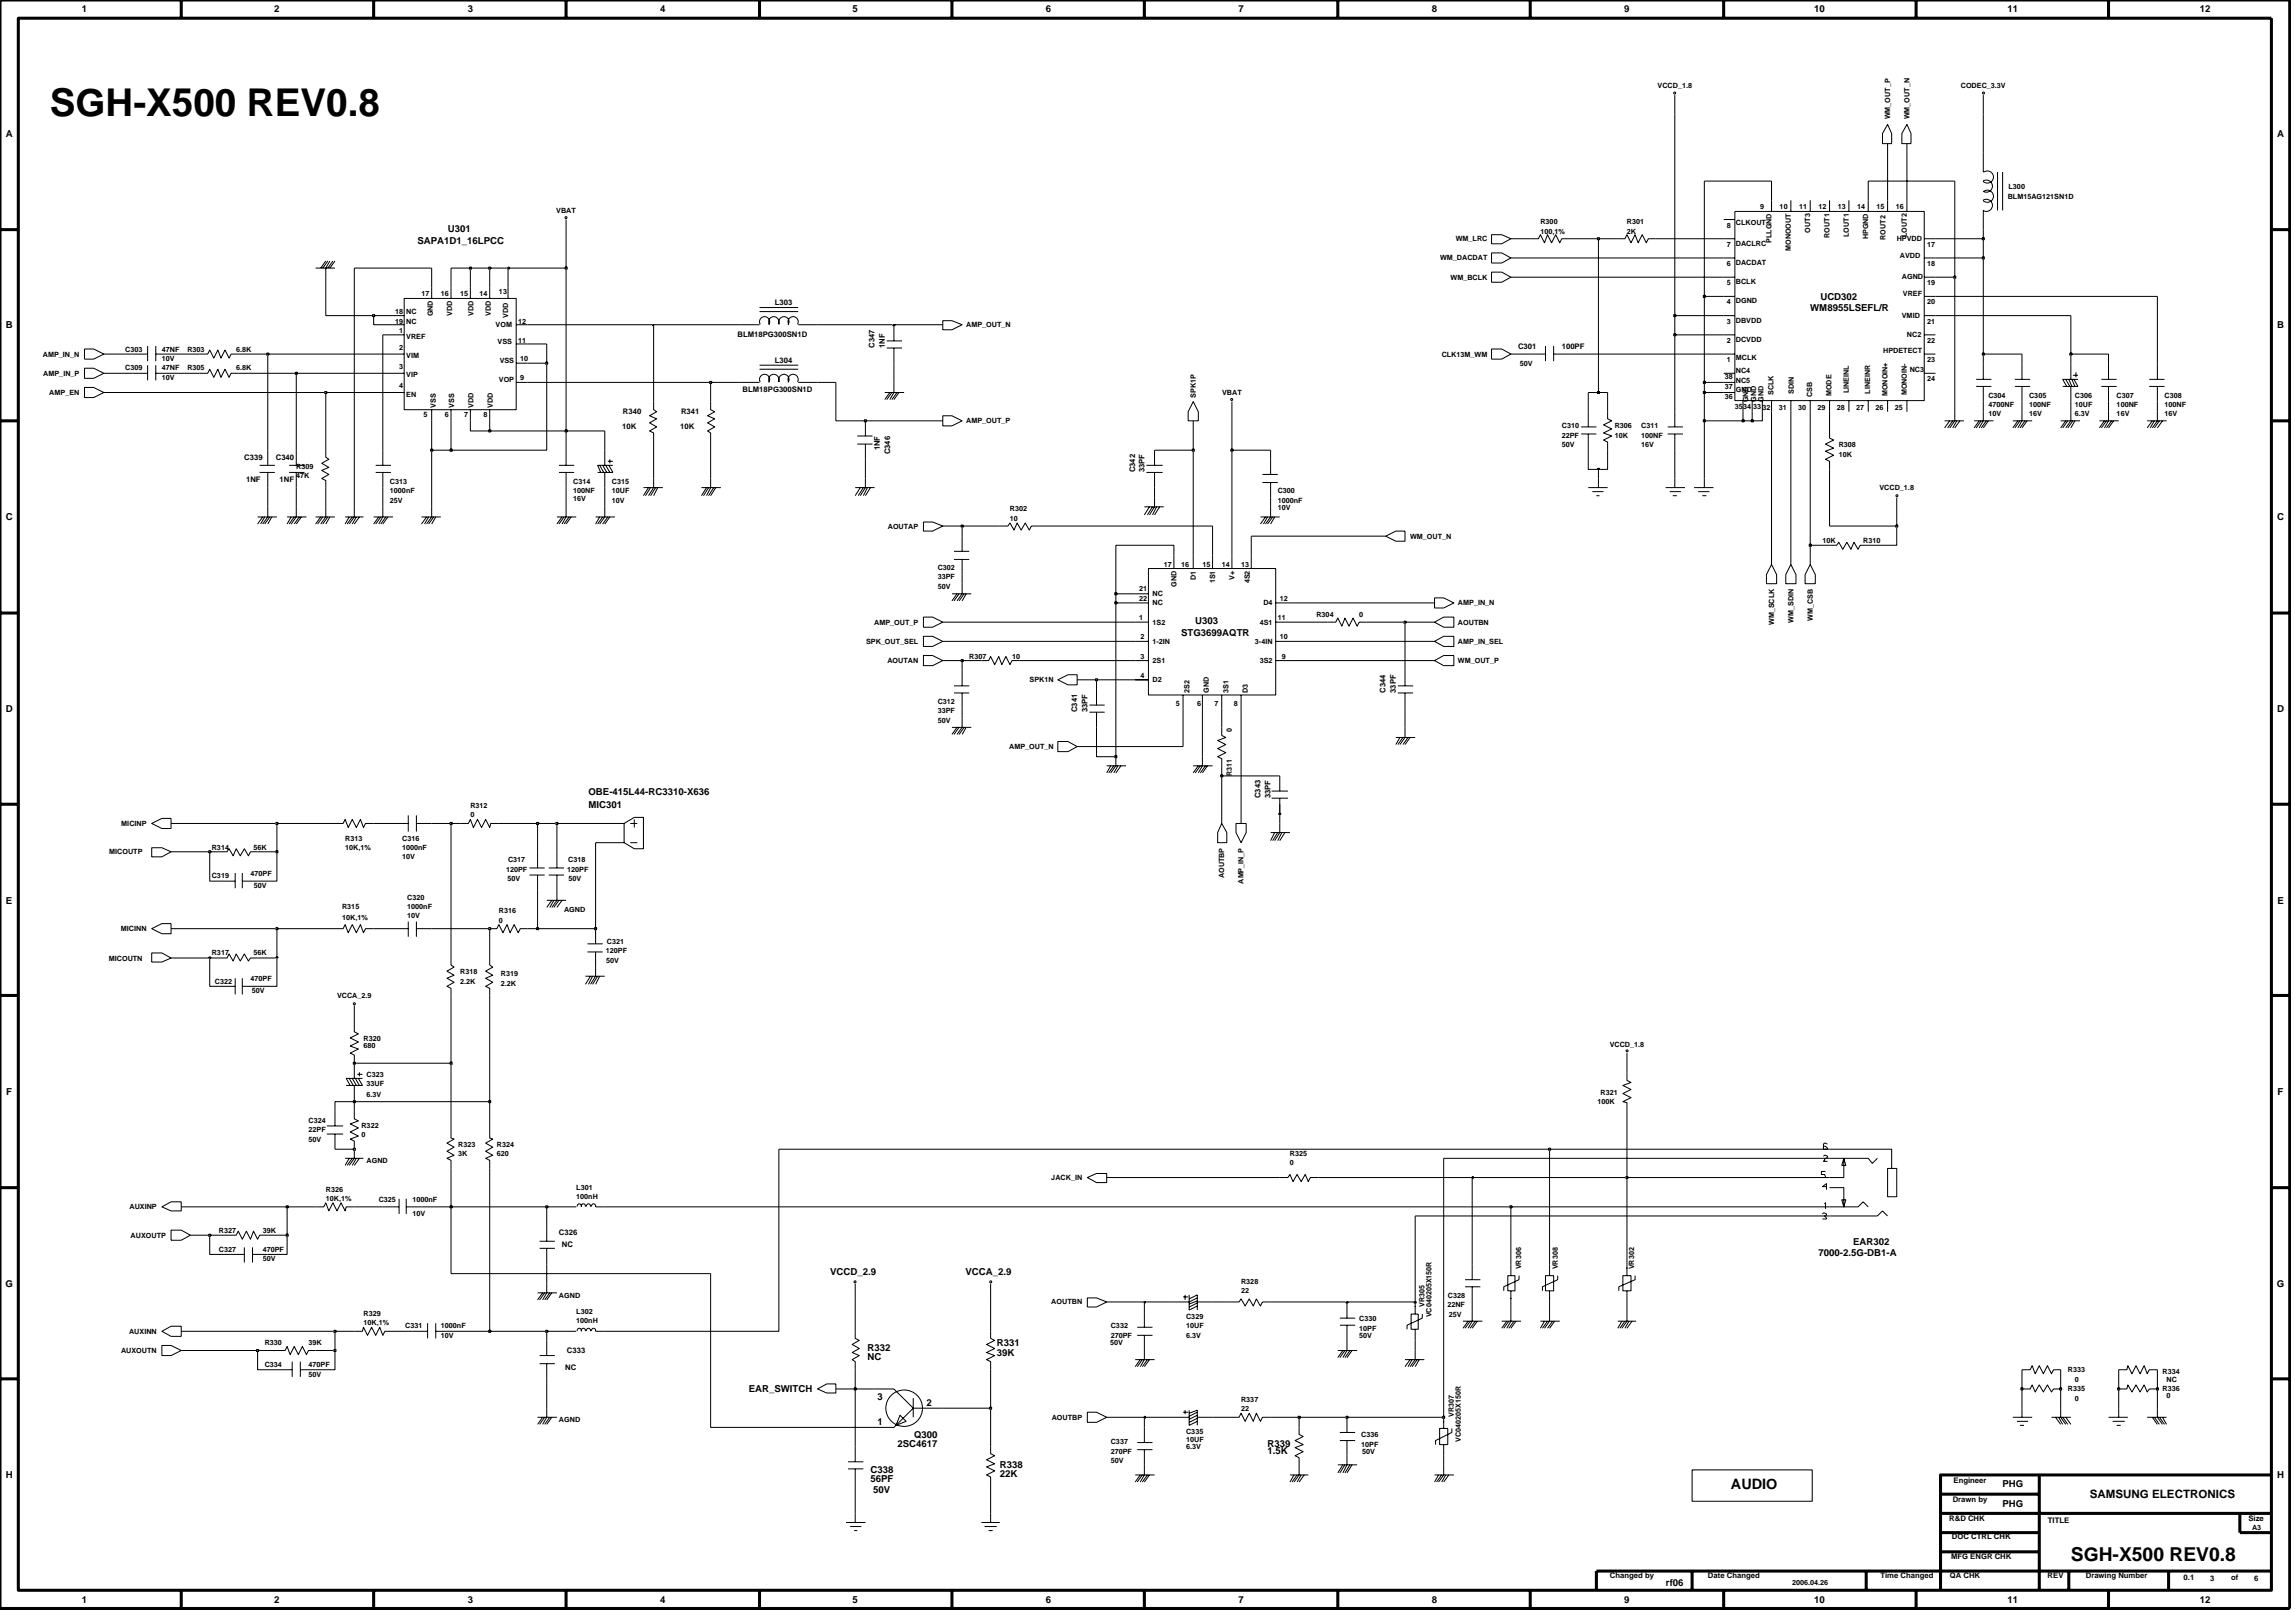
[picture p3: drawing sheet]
<svg xmlns="http://www.w3.org/2000/svg" width="192mm" height="135mm" viewBox="0 0 192 135" stroke-linecap="round" stroke-linejoin="round" font-family="sans-serif">
<defs><g id="words">
<text font-size="3.2" x="4.2" y="9.7">SGH-X500 REV0.8</text>
<text font-size="1.6" x="173.2" y="130.5">SGH-X500 REV0.8</text>
<text font-size="1.2" x="144.7" y="124.5">AUDIO</text>
<text font-size="1" x="174.8" y="125.2">SAMSUNG ELECTRONICS</text>
<g font-size=".8">
<text x="6.8" y="1">1</text>
<text x="22.9" y="1">2</text>
<text x="39.1" y="1">3</text>
<text x="55.2" y="1">4</text>
<text x="71.3" y="1">5</text>
<text x="87.5" y="1">6</text>
<text x="103.6" y="1">7</text>
<text x="119.7" y="1">8</text>
<text x="135.8" y="1">9</text>
<text x="151.7" y="1">10</text>
<text x="167.9" y="1">11</text>
<text x="184" y="1">12</text>
<text x=".5" y="11.4">A</text>
<text x="190.4" y="11.4">A</text>
<text x="34.9" y="20.4">SAPA1D1_16LPCC</text>
<text x="37.5" y="19.4">U301</text>
<text x=".5" y="27.4">B</text>
<text x="151.4" y="26">WM8955LSEFL/R</text>
<text x="152.2" y="25.1">UCD302</text>
<text x="190.4" y="27.4">B</text>
<text x=".5" y="43.5">C</text>
<text x="190.4" y="43.5">C</text>
<text x="98.8" y="53.1">STG3699AQTR</text>
<text x="99.9" y="52.1">U303</text>
<text x=".5" y="59.5">D</text>
<text x="190.4" y="59.5">D</text>
<text x="49.2" y="67.5">MIC301</text>
<text x="49.2" y="66.5">OBE-415L44-RC3310-X636</text>
<text x=".5" y="75.5">E</text>
<text x="190.4" y="75.5">E</text>
<text x=".5" y="91.5">F</text>
<text x="190.5" y="91.5">F</text>
<text x=".5" y="107.6">G</text>
<text x="69.4" y="106.6">VCCD_2.9</text>
<text x="80.7" y="106.6">VCCA_2.9</text>
<text x="152.1" y="105">7000-2.5G-DB1-A</text>
<text x="155" y="104.1">EAR302</text>
<text x="190.4" y="107.6">G</text>
<text x="72.5" y="112.9">R332</text>
<text x="72.5" y="113.6">NC</text>
<text x="83.3" y="113.3">39K</text>
<text x="83.3" y="112.5">R331</text>
<text x="62.6" y="116.4">EAR_SWITCH</text>
<text x="73.4" y="117">3</text>
<text x="73.4" y="119.1">1</text>
<text x="77.5" y="117.5">2</text>
<text x=".5" y="123.6">H</text>
<text x="72.8" y="123.9">56PF</text>
<text x="72.8" y="123.1">C338</text>
<text x="73" y="124.7">50V</text>
<text x="75" y="120.9">2SC4617</text>
<text x="76.4" y="120.2">Q300</text>
<text x="83.6" y="123.4">22K</text>
<text x="83.6" y="122.7">R338</text>
<text x="106" y="120.9">R339</text>
<text x="106" y="121.5">1.5K</text>
<text x="167.4" y="124.3">PHG</text>
<text x="167.4" y="125.9">PHG</text>
<text x="190.4" y="123.6">H</text>
<text x="6.8" y="134">1</text>
<text x="22.9" y="134">2</text>
<text x="39.1" y="134">3</text>
<text x="55.2" y="134">4</text>
<text x="71.3" y="134">5</text>
<text x="87.5" y="134">6</text>
<text x="103.6" y="134">7</text>
<text x="119.7" y="134">8</text>
<text x="135.8" y="134">9</text>
<text x="139.3" y="132.5">rf06</text>
<text x="151.7" y="134">10</text>
<text x="167.9" y="134">11</text>
<text x="184" y="134">12</text>
</g>
<g font-size=".6">
<text x="138.6" y="7.4">VCCD_1.8</text>
<text x="158.1" y="10" transform="rotate(-90 158.1 10)">WM_OUT_P</text>
<text x="159.7" y="10" transform="rotate(-90 159.7 10)">WM_OUT_N</text>
<text x="164" y="7.4">CODEC_3.3V</text>
<text x="46.5" y="17.8">VBAT</text>
<text x="147.2" y="17.5">9</text>
<text x="148.8" y="17.5">10</text>
<text x="150.4" y="17.5">11</text>
<text x="152.1" y="17.5">12</text>
<text x="153.7" y="17.5">13</text>
<text x="155.3" y="17.5">14</text>
<text x="156.9" y="17.5">15</text>
<text x="158.5" y="17.5">16</text>
<text x="167.9" y="16.6">BLM15AG121SN1D</text>
<text x="168" y="15.8">L300</text>
<text x="120.4" y="21.8">WM_DACDAT</text>
<text x="121.3" y="23.4">WM_BCLK</text>
<text x="121.7" y="20.2">WM_LRC</text>
<text x="128.8" y="19.5">100,1%</text>
<text x="128.8" y="18.7">R300</text>
<text x="136" y="19.5">2K</text>
<text x="136" y="18.7">R301</text>
<text x="144.4" y="20.6">7</text>
<text x="144.4" y="23.8">5</text>
<text x="144.4" y="19">8</text>
<text x="144.4" y="22.2">6</text>
<text x="145.2" y="22.1">DACDAT</text>
<text x="145.2" y="20.5">DACLRC</text>
<text x="145.2" y="23.8">BCLK</text>
<text x="145.2" y="18.8">CLKOUT</text>
<text x="148.1" y="20.3" transform="rotate(-90 148.1 20.3)">PLLGND</text>
<text x="149.8" y="21" transform="rotate(-90 149.8 21)">MONOOUT</text>
<text x="151.4" y="19.4" transform="rotate(-90 151.4 19.4)">OUT3</text>
<text x="153" y="19.9" transform="rotate(-90 153 19.9)">ROUT1</text>
<text x="154.6" y="19.8" transform="rotate(-90 154.6 19.8)">LOUT1</text>
<text x="156.2" y="20" transform="rotate(-90 156.2 20)">HPGND</text>
<text x="157.7" y="20" transform="rotate(-90 157.7 20)">ROUT2</text>
<text x="158.6" y="20.1">HPVDD</text>
<text x="158.9" y="21.6">AVDD</text>
<text x="159" y="23.3">AGND</text>
<text x="159.5" y="19.8" transform="rotate(-90 159.5 19.8)">LOUT2</text>
<text x="161.2" y="23.8">19</text>
<text x="161.2" y="22.2">18</text>
<text x="161.2" y="20.6">17</text>
<text x="3.6" y="29.8">AMP_IN_N</text>
<text x="10.5" y="29.4">C303</text>
<text x="13.5" y="29.4">47NF</text>
<text x="15.7" y="29.4">R303</text>
<text x="19.8" y="29.4">6.8K</text>
<text x="33" y="26.2">18</text>
<text x="33" y="27.1">19 NC</text>
<text x="33.4" y="29.3">2</text>
<text x="33.4" y="27.8">1</text>
<text x="34" y="29.9">VIM</text>
<text x="34" y="28.3">VREF</text>
<text x="34" y="26.2">NC</text>
<text x="35.2" y="24.8">17</text>
<text x="36.2" y="26.4" transform="rotate(-90 36.2 26.4)">GND</text>
<text x="36.9" y="24.8">16</text>
<text x="37.8" y="26.4" transform="rotate(-90 37.8 26.4)">VDD</text>
<text x="38.5" y="24.8">15</text>
<text x="39.6" y="26.4" transform="rotate(-90 39.6 26.4)">VDD</text>
<text x="40.1" y="24.8">14</text>
<text x="41" y="26.4" transform="rotate(-90 41 26.4)">VDD</text>
<text x="41.4" y="27.3">VOM</text>
<text x="41.6" y="28.7">VSS</text>
<text x="41.7" y="24.6">13</text>
<text x="42.5" y="26.5" transform="rotate(-90 42.5 26.5)">VDD</text>
<text x="43.3" y="28.7">11</text>
<text x="43.3" y="27.1">12</text>
<text x="61.7" y="28.1">BLM18PG300SN1D</text>
<text x="64.8" y="25.5">L303</text>
<text x="73.1" y="29.1" transform="rotate(-90 73.1 29.1)">C347</text>
<text x="74" y="29.1" transform="rotate(-90 74 29.1)">1NF</text>
<text x="80.8" y="27.3">AMP_OUT_N</text>
<text x="120.6" y="29.8">CLK13M_WM</text>
<text x="126.9" y="29.2">C301</text>
<text x="130.6" y="29.2">100PF</text>
<text x="144.4" y="27.1">3</text>
<text x="144.4" y="28.7">2</text>
<text x="144.4" y="25.4">4</text>
<text x="145.2" y="27">DBVDD</text>
<text x="145.2" y="28.6">DCVDD</text>
<text x="145.2" y="25.4">DGND</text>
<text x="157.5" y="29.5">HPDETECT</text>
<text x="159" y="26.5">VMID</text>
<text x="159.1" y="24.8">VREF</text>
<text x="159.5" y="28.2">NC2</text>
<text x="161.2" y="25.4">20</text>
<text x="161.2" y="27.1">21</text>
<text x="161.2" y="28.7">22</text>
<text x="3.6" y="31.4">AMP_IN_P</text>
<text x="4.1" y="33">AMP_EN</text>
<text x="10.5" y="30.9">C309</text>
<text x="13.5" y="31.8">10V</text>
<text x="13.5" y="30.9">47NF</text>
<text x="13.5" y="30.2">10V</text>
<text x="15.7" y="30.9">R305</text>
<text x="19.8" y="30.9">6.8K</text>
<text x="33.4" y="30.9">3</text>
<text x="33.4" y="32.5">4</text>
<text x="34" y="31.5">VIP</text>
<text x="34" y="33.1">EN</text>
<text x="35.4" y="34.8">5</text>
<text x="36.4" y="34.1" transform="rotate(-90 36.4 34.1)">VSS</text>
<text x="37.2" y="34.8">6</text>
<text x="38" y="34.1" transform="rotate(-90 38 34.1)">VSS</text>
<text x="38.8" y="34.8">7</text>
<text x="39.6" y="34.1" transform="rotate(-90 39.6 34.1)">VDD</text>
<text x="40.4" y="34.8">8</text>
<text x="41.2" y="34.1" transform="rotate(-90 41.2 34.1)">VDD</text>
<text x="41.7" y="32">VOP</text>
<text x="41.8" y="30.4">VSS</text>
<text x="43.5" y="30.2">10</text>
<text x="43.5" y="31.8">9</text>
<text x="52" y="35.9">10K</text>
<text x="52.1" y="34.6">R340</text>
<text x="56.9" y="35.9">10K</text>
<text x="56.9" y="34.6">R341</text>
<text x="62.1" y="32.8">BLM18PG300SN1D</text>
<text x="64.8" y="30.3">L304</text>
<text x="80.8" y="35.4">AMP_OUT_P</text>
<text x="100" y="33.2" transform="rotate(-90 100 33.2)">SPK1P</text>
<text x="102.2" y="33">VBAT</text>
<text x="127.1" y="30.6">50V</text>
<text x="130.6" y="35.8">C310</text>
<text x="135" y="35.8">R306</text>
<text x="137.2" y="35.8">C311</text>
<text x="144.2" y="32.5">37</text>
<text x="144.2" y="31.7">38</text>
<text x="144.2" y="33.3">36</text>
<text x="144.4" y="30.3">1</text>
<text x="145.1" y="34.2">3534</text>
<text x="145.2" y="31.2">NC4</text>
<text x="145.2" y="32">NC5</text>
<text x="145.2" y="30.1">MCLK</text>
<text x="145.2" y="32.8">GND</text>
<text x="146.2" y="33.6" transform="rotate(-90 146.2 33.6)">GND</text>
<text x="146.6" y="34.2">3332</text>
<text x="146.9" y="33.6" transform="rotate(-90 146.9 33.6)">GND</text>
<text x="147.5" y="33.6" transform="rotate(-90 147.5 33.6)">GND</text>
<text x="148.3" y="33" transform="rotate(-90 148.3 33)">SCLK</text>
<text x="148.7" y="34.2">31</text>
<text x="150" y="32.9" transform="rotate(-90 150 32.9)">SDIN</text>
<text x="150.4" y="34.2">30</text>
<text x="151.5" y="33.2" transform="rotate(-90 151.5 33.2)">CSB</text>
<text x="152" y="34.2">29</text>
<text x="153.2" y="33.1" transform="rotate(-90 153.2 33.1)">MODE</text>
<text x="153.6" y="34.2">28</text>
<text x="154.6" y="32.9" transform="rotate(-90 154.6 32.9)">LINEINL</text>
<text x="155.2" y="34.2">27</text>
<text x="156.4" y="32.9" transform="rotate(-90 156.4 32.9)">LINEINR</text>
<text x="156.8" y="34.2">26</text>
<text x="157.8" y="33.1" transform="rotate(-90 157.8 33.1)">MONOIN+</text>
<text x="158.4" y="34.2">25</text>
<text x="159.5" y="33" transform="rotate(-90 159.5 33)">MONOIN-</text>
<text x="159.7" y="31.1">NC3</text>
<text x="161.2" y="31.9">24</text>
<text x="161.2" y="30.3">23</text>
<text x="166.3" y="34.7">10V</text>
<text x="166.3" y="34">4700NF</text>
<text x="166.3" y="33.2">C304</text>
<text x="169.7" y="33.2">C305</text>
<text x="169.7" y="34.7">16V</text>
<text x="169.7" y="34">100NF</text>
<text x="173.5" y="33.2">C306</text>
<text x="173.5" y="34">10UF</text>
<text x="173.5" y="34.7">6.3V</text>
<text x="177" y="34.7">16V</text>
<text x="177" y="33.2">C307</text>
<text x="177" y="34">100NF</text>
<text x="181" y="34">100NF</text>
<text x="181" y="34.7">16V</text>
<text x="181" y="33.2">C308</text>
<text x="20.4" y="38.4">C339</text>
<text x="20.6" y="40.3">1NF</text>
<text x="23.1" y="38.4">C340</text>
<text x="23.4" y="40.3">1NF</text>
<text x="24.8" y="40">47K</text>
<text x="24.8" y="39.2">R309</text>
<text x="32.6" y="40.4">C313</text>
<text x="32.6" y="41.2">1000nF</text>
<text x="47.9" y="40.4">C314</text>
<text x="47.9" y="41.2">100NF</text>
<text x="47.9" y="41.8">16V</text>
<text x="51.2" y="41.2">10UF</text>
<text x="51.2" y="40.4">C315</text>
<text x="73.6" y="37.7" transform="rotate(-90 73.6 37.7)">1NF</text>
<text x="74.4" y="38" transform="rotate(-90 74.4 38)">C346</text>
<text x="94.9" y="39.5" transform="rotate(-90 94.9 39.5)">C342</text>
<text x="95.7" y="39.5" transform="rotate(-90 95.7 39.5)">33PF</text>
<text x="106.8" y="41.2">C300</text>
<text x="130.6" y="36.6">22PF</text>
<text x="130.6" y="37.4">50V</text>
<text x="135" y="36.6">10K</text>
<text x="137.2" y="36.6">100NF</text>
<text x="137.2" y="37.4">16V</text>
<text x="153.8" y="37.4">R308</text>
<text x="153.8" y="38.2">10K</text>
<text x="157.2" y="41">VCCD_1.8</text>
<text x="32.6" y="42">25V</text>
<text x="51.2" y="42">10V</text>
<text x="74.2" y="44.2">AOUTAP</text>
<text x="78.4" y="47.6">C302</text>
<text x="84.5" y="42.7">R302</text>
<text x="84.5" y="43.5">10</text>
<text x="97.3" y="47.3">17</text>
<text x="98.8" y="47.3">16</text>
<text x="100.6" y="47.3">15</text>
<text x="102.2" y="47.3">14</text>
<text x="103.8" y="47.3">13</text>
<text x="106.8" y="42">1000nF</text>
<text x="106.8" y="42.6">10V</text>
<text x="117.9" y="45">WM_OUT_N</text>
<text x="152.4" y="45.4">10K</text>
<text x="155.8" y="45.4">R310</text>
<text x="72.4" y="53.8">SPK_OUT_SEL</text>
<text x="73.1" y="52.2">AMP_OUT_P</text>
<text x="78.4" y="49.2">50V</text>
<text x="78.4" y="48.4">33PF</text>
<text x="95.3" y="49.4">21</text>
<text x="95.3" y="50.2">22</text>
<text x="95.3" y="51.8">1</text>
<text x="95.4" y="53.4">2</text>
<text x="96.4" y="49.8">NC</text>
<text x="96.4" y="50.6">NC</text>
<text x="96.4" y="52.2">1S2</text>
<text x="96.4" y="53.8">1-2IN</text>
<text x="98.4" y="49" transform="rotate(-90 98.4 49)">GND</text>
<text x="100" y="48.5" transform="rotate(-90 100 48.5)">D1</text>
<text x="101.6" y="48.8" transform="rotate(-90 101.6 48.8)">1S1</text>
<text x="103.2" y="48.4" transform="rotate(-90 103.2 48.4)">V+</text>
<text x="104.5" y="48.8" transform="rotate(-90 104.5 48.8)">4S2</text>
<text x="104.9" y="53.8">3-4IN</text>
<text x="105.3" y="52.2">4S1</text>
<text x="105.6" y="50.6">D4</text>
<text x="106.9" y="51.8">11</text>
<text x="107" y="50.2">12</text>
<text x="107" y="53.4">10</text>
<text x="110.1" y="51.6">R304</text>
<text x="113.7" y="51.6">0</text>
<text x="121.9" y="53.8">AMP_IN_SEL</text>
<text x="121.9" y="50.6">AMP_IN_N</text>
<text x="121.9" y="52.2">AOUTBN</text>
<text x="148.3" y="52.2" transform="rotate(-90 148.3 52.2)">WM_SCLK</text>
<text x="150" y="52" transform="rotate(-90 150 52)">WM_SDIN</text>
<text x="151.6" y="51.9" transform="rotate(-90 151.6 51.9)">WM_CSB</text>
<text x="74.2" y="55.4">AOUTAN</text>
<text x="78.4" y="58.8">C312</text>
<text x="78.4" y="59.6">33PF</text>
<text x="81" y="55">R307</text>
<text x="84.6" y="55">10</text>
<text x="86.1" y="57">SPK1N</text>
<text x="90.1" y="59.5" transform="rotate(-90 90.1 59.5)">C341</text>
<text x="90.9" y="59.5" transform="rotate(-90 90.9 59.5)">33PF</text>
<text x="95.4" y="56.6">4</text>
<text x="95.4" y="55">3</text>
<text x="96.4" y="57">D2</text>
<text x="96.4" y="55.4">2S1</text>
<text x="98.3" y="59">5</text>
<text x="99.5" y="57.9" transform="rotate(-90 99.5 57.9)">2S2</text>
<text x="100.1" y="59">6</text>
<text x="101.1" y="57.9" transform="rotate(-90 101.1 57.9)">GND</text>
<text x="101.6" y="59">7</text>
<text x="102.7" y="57.9" transform="rotate(-90 102.7 57.9)">3S1</text>
<text x="103.2" y="59">8</text>
<text x="104.3" y="57.9" transform="rotate(-90 104.3 57.9)">D3</text>
<text x="105.3" y="55.4">3S2</text>
<text x="107.2" y="55">9</text>
<text x="115.9" y="57.9" transform="rotate(-90 115.9 57.9)">C344</text>
<text x="116.7" y="57.9" transform="rotate(-90 116.7 57.9)">33PF</text>
<text x="121.9" y="55.4">WM_OUT_P</text>
<text x="78.4" y="60.5">50V</text>
<text x="84.4" y="62.6">AMP_OUT_N</text>
<text x="103" y="64.8" transform="rotate(-90 103 64.8)">R311</text>
<text x="103" y="61.2" transform="rotate(-90 103 61.2)">0</text>
<text x="9.1" y="71.4">MICOUTP</text>
<text x="10.1" y="69">MICINP</text>
<text x="17.7" y="71">R314</text>
<text x="21.2" y="71">56K</text>
<text x="28.9" y="70.3">R313</text>
<text x="28.9" y="71">10K,1%</text>
<text x="33.6" y="71.8">10V</text>
<text x="33.6" y="70.3">C316</text>
<text x="33.6" y="71">1000nF</text>
<text x="39.3" y="68.3">0</text>
<text x="39.3" y="67.6">R312</text>
<text x="105.4" y="66.7" transform="rotate(-90 105.4 66.7)">C343</text>
<text x="106.2" y="66.7" transform="rotate(-90 106.2 66.7)">33PF</text>
<text x="10.1" y="77.8">MICINN</text>
<text x="17.7" y="73.4">C319</text>
<text x="21" y="73.2">470PF</text>
<text x="21.2" y="74.2">50V</text>
<text x="28.6" y="76">R315</text>
<text x="28.6" y="76.9">10K,1%</text>
<text x="34.1" y="76">1000nF</text>
<text x="34.1" y="76.7">10V</text>
<text x="34.1" y="75.2">C320</text>
<text x="41.7" y="77.1">0</text>
<text x="41.7" y="76.3">R316</text>
<text x="42.3" y="72.9">120PF</text>
<text x="42.4" y="73.6">50V</text>
<text x="42.5" y="72">C317</text>
<text x="47.2" y="76.3">AGND</text>
<text x="47.4" y="72.9">120PF</text>
<text x="47.5" y="72">C318</text>
<text x="47.5" y="73.6">50V</text>
<text x="102.4" y="73.4" transform="rotate(-90 102.4 73.4)">AOUTBP</text>
<text x="104" y="73.9" transform="rotate(-90 104 73.9)">AMP_IN_P</text>
<text x="9.1" y="80.3">MICOUTN</text>
<text x="17.7" y="79.8">R317</text>
<text x="18" y="82.3">C322</text>
<text x="21" y="82">470PF</text>
<text x="21.1" y="83">50V</text>
<text x="21.2" y="79.8">56K</text>
<text x="28.2" y="83.4">VCCA_2.9</text>
<text x="38.5" y="81.4">R318</text>
<text x="38.5" y="82.3">2.2K</text>
<text x="41.9" y="82.4">2.2K</text>
<text x="41.9" y="81.6">R319</text>
<text x="50.7" y="79.6">120PF</text>
<text x="50.7" y="80.5">50V</text>
<text x="50.7" y="78.9">C321</text>
<text x="30.4" y="87.6">680</text>
<text x="30.4" y="87">R320</text>
<text x="134.6" y="87.5">VCCD_1.8</text>
<text x="25.8" y="94.6">22PF</text>
<text x="25.8" y="93.9">C324</text>
<text x="25.8" y="95.5">50V</text>
<text x="30.2" y="95">0</text>
<text x="30.2" y="94.3">R322</text>
<text x="30.6" y="90">C323</text>
<text x="30.6" y="90.8">33UF</text>
<text x="30.6" y="91.7">6.3V</text>
<text x="38.3" y="95.9">R323</text>
<text x="41.5" y="95.9">R324</text>
<text x="133.6" y="92.2">100K</text>
<text x="133.8" y="91.5">R321</text>
<text x="10.8" y="101.1">AUXINP</text>
<text x="27.2" y="99.6">R326</text>
<text x="27.2" y="100.4">10K,1%</text>
<text x="30.6" y="97.2">AGND</text>
<text x="31.7" y="100.4">C325</text>
<text x="34.5" y="101.6">10V</text>
<text x="34.5" y="100.4">1000nF</text>
<text x="38.3" y="96.6">3K</text>
<text x="41.5" y="96.6">620</text>
<text x="48.2" y="100.2">100nH</text>
<text x="48.2" y="99.4">L301</text>
<text x="87.9" y="98.6">JACK_IN</text>
<text x="107.9" y="96.6">R325</text>
<text x="107.9" y="97.4">0</text>
<text x="10.9" y="103.4">AUXOUTP</text>
<text x="18.3" y="103.1">R327</text>
<text x="18.3" y="104.7">C327</text>
<text x="22" y="103.1">39K</text>
<text x="22" y="104.7">470PF</text>
<text x="22" y="105.4">50V</text>
<text x="46.7" y="103.2">C326</text>
<text x="47" y="104.2">NC</text>
<text x="103.8" y="107.3">R328</text>
<text x="127.2" y="106.1" transform="rotate(-90 127.2 106.1)">VR306</text>
<text x="130.3" y="106.1" transform="rotate(-90 130.3 106.1)">VR308</text>
<text x="136.6" y="106.1" transform="rotate(-90 136.6 106.1)">VR302</text>
<text x="10.1" y="113.1">AUXOUTN</text>
<text x="10.8" y="111.5">AUXINN</text>
<text x="22.1" y="112.5">R330</text>
<text x="25.8" y="112.5">39K</text>
<text x="30.4" y="110">R329</text>
<text x="30.4" y="110.8">10K,1%</text>
<text x="33.9" y="111">C331</text>
<text x="36.9" y="111.9">10V</text>
<text x="36.9" y="111">1000nF</text>
<text x="46.7" y="108.5">AGND</text>
<text x="47.4" y="113.1">C333</text>
<text x="48.2" y="109.8">L302</text>
<text x="48.2" y="110.6">100nH</text>
<text x="87.9" y="109">AOUTBN</text>
<text x="92.8" y="112.4">50V</text>
<text x="92.9" y="111.9">270PF</text>
<text x="92.9" y="111">C332</text>
<text x="99.2" y="111.9">6.3V</text>
<text x="99.2" y="111">10UF</text>
<text x="99.2" y="110.3">C329</text>
<text x="103.8" y="108.1">22</text>
<text x="113.7" y="111.9">50V</text>
<text x="113.7" y="111.3">10PF</text>
<text x="113.7" y="110.4">C330</text>
<text x="119.1" y="109.2" transform="rotate(-90 119.1 109.2)">VR305</text>
<text x="119.7" y="110.1" transform="rotate(-90 119.7 110.1)">VC040205X150R</text>
<text x="121" y="109.2">22NF</text>
<text x="121.1" y="108.5">C328</text>
<text x="121.1" y="110.1">25V</text>
<text x="22.1" y="114.2">C334</text>
<text x="25.8" y="115.1">50V</text>
<text x="25.8" y="114.2">470PF</text>
<text x="46.7" y="118.9">AGND</text>
<text x="47.3" y="114.5">NC</text>
<text x="87.9" y="118.7">AOUTBP</text>
<text x="99.2" y="119.9">C335</text>
<text x="103.8" y="117.9">22</text>
<text x="103.8" y="117.2">R337</text>
<text x="121.6" y="118.5" transform="rotate(-90 121.6 118.5)">VR307</text>
<text x="172.9" y="114.6">R333</text>
<text x="172.9" y="116.3">R335</text>
<text x="173.5" y="115.5">0</text>
<text x="173.5" y="117.1">0</text>
<text x="180.8" y="116.3">R336</text>
<text x="180.8" y="114.8">R334</text>
<text x="181.2" y="116.8">0</text>
<text x="181.2" y="115.5">NC</text>
<text x="92.9" y="120.7">C337</text>
<text x="92.9" y="122.3">50V</text>
<text x="92.9" y="121.5">270PF</text>
<text x="99.2" y="120.5">10UF</text>
<text x="99.2" y="121.1">6.3V</text>
<text x="113.8" y="120.1">C336</text>
<text x="113.8" y="120.9">10PF</text>
<text x="113.9" y="121.5">50V</text>
<text x="122.2" y="120.5" transform="rotate(-90 122.2 120.5)">VC040205X150R</text>
<text x="163.3" y="125.5">Drawn by</text>
<text x="163.4" y="123.9">Engineer</text>
<text x="134.6" y="131.9">Changed by</text>
<text x="142.8" y="131.9">Date Changed</text>
<text x="157.2" y="131.9">Time Changed</text>
<text x="163" y="127.1">R&amp;D CHK</text>
<text x="163" y="131.9">QA CHK</text>
<text x="163.1" y="130.3">MFG ENGR CHK</text>
<text x="163.2" y="128.7">DOC CTRL CHK</text>
<text x="171.2" y="131.9">REV</text>
<text x="171.2" y="127.3">TITLE</text>
<text x="174.4" y="131.9">Drawing Number</text>
<text x="188" y="127.1">Size</text>
<text x="188.3" y="127.8">A3</text>
<text x="149.9" y="132.4">2006.04.26</text>
<text x="182.6" y="132">0.1</text>
<text x="184.8" y="132.1">3</text>
<text x="186.6" y="132">of</text>
<text x="188.5" y="132.1">6</text>
</g>
</g></defs>
<g fill="none" stroke="#000" stroke-width=".08">
<path d="M47.3 18.3v1.7M124.7 19.6h.9l.7 .4-.7 .4h-.9zM128 20h.6l.2-.4 .4 .7 .2-.7 .3 .7 .4-.7 .3 .7 .2-.3h.6M135.3 20h.6l.1-.4 .4 .7 .3-.7 .3 .7 .3-.7 .4 .7 .1-.3h.6M140 7.9v1.7M144.1 20h1M144.1 18.3h1M145.1 17.7h15.8v15.8h-15.8zM148.1 16.7v1M149.8 16.7v1M151.4 16.7v1M153 16.7v1"/>
<path d="M154.6 16.7v1M156.2 16.7v1M157.8 10.4l.4 .8v.8h-.8v-.8zM157.8 16.7v1M159.5 10.4l.3 .8v.8h-.8v-.8zM159.5 16.7v1M160.9 20h.9M165.8 15.1a.51 .51 0 0 1 .8 .5 .51 .51 0 0 1-.8 .4M165.8 16.7a.51 .51 0 0 1 .8 .5 .51 .51 0 0 1-.8 .4M165.8 7.9v1.7M165.8 12.8v1.6M165.8 17.6v1.6"/>
<path d="M165.9 14.4a.51 .51 0 0 1 .7 .1 .51 .51 0 0 1-.1 .7 .51 .51 0 0 1-.7 0M165.9 16a.51 .51 0 0 1 .7 .1 .51 .51 0 0 1-.1 .7 .51 .51 0 0 1-.7 0M167 14.4v3.2M167.5 14.4v3.2M7.1 30.8h.7l.9 .4-.9 .4h-.7zM7.1 29.2h.7l.9 .4-.9 .4h-.7zM7.1 32.4h.7l.9 .4-.9 .4h-.7zM11.1 29.6h1.2M11.1 31.2h1.2M12.3 28.9v1.3M12.3 30.5v1.3M13 29.6h1.3"/>
<path d="M13 31.2h1.3M13 28.9v1.3M13 30.5v1.3M16.7 29.6h.7l.1-.3 .4 .6 .3-.6 .3 .6 .3-.6 .4 .6 .1-.3h.6M16.7 31.2h.7l.1-.3 .4 .6 .3-.6 .3 .6 .3-.6 .4 .6 .1-.3h.6M21.7 39.5h1.3M21.7 38.9h1.3M22.4 37.6v1.3M22.4 39.5v1.3M24.2 39.5h1.3M24.2 38.9h1.3M24.8 37.6v1.3"/>
<path d="M24.8 39.5v1.3M26.4 22.4h1.6M27.2 37.6v.6l.3 .2-.6 .3 .6 .4-.6 .2 .6 .4-.6 .3 .3 .2v.6M27.2 21.8l-.4 .6M27.4 21.8l-.4 .6M27.6 21.8l-.4 .6v.8M27.8 21.8l-.4 .6M28 21.8l-.4 .6M31.4 39.5h1.3M31.4 38.9h1.3M32 37.6v1.3M32 39.5v1.3"/>
<path d="M32.9 27.1h.9M32.9 29.6h.9M32.9 32.8h.9M32.9 31.2h.9M32.9 28h.9M32.9 26.4h.9M33.8 24.9h9.4v9.3h-9.4zM36.1 24v.9M36.1 34.2v1M37.7 24v.9M37.7 34.2v1M39.3 24v.9"/>
<path d="M39.3 34.2v1M41 24v.9M41 34.2v1M42.5 24v.9M43.2 27.1h.9M43.2 28.7h.9M43.2 30.4h.9M43.2 32h.9M46.7 39.5h1.3M46.7 38.9h1.3M47.3 37.6v1.3M47.3 39.5v1.3"/>
<path d="M50.1 38.9l.4 .6M50.4 38.9l.3 .6M50.6 37.6v1.3M50.6 39.5v1.3M50.7 38.9l.3 .6M50.8 38.6h.5M50.9 38.9l.4 .6h-1.3M51 38.4v.3M51.3 38.9h-1.3l.2 .6M54.7 33.6v.6l.2 .2-.6 .3 .6 .3-.6 .3 .6 .4-.6 .3 .4 .2v.6M54.7 40v.8l-.5 .6M59.4 33.6v.6l.4 .2-.6 .3 .6 .3-.6 .3 .6 .4-.6 .3 .2 .2v.6"/>
<path d="M59.4 40v.8l-.3 .6M61.9 27.1h1.6M61.9 32h1.6M63.5 26h3.2M63.5 25.7h3.2M63.5 30.9h3.2M63.5 30.5h3.2M63.6 27.1a.42 .42 0 0 1 .4-.6 .42 .42 0 0 1 .3 .6M63.6 31.9a.42 .42 0 0 1 .4-.6 .42 .42 0 0 1 .3 .7M64.3 27.1a.42 .42 0 0 1 .4-.6 .42 .42 0 0 1 .4 .6M64.3 31.9a.42 .42 0 0 1 .4-.6 .42 .42 0 0 1 .4 .6M65.2 27.1a.42 .42 0 0 1 .4-.6 .42 .42 0 0 1 .3 .6"/>
<path d="M65.2 31.9a.42 .42 0 0 1 .4-.6 .42 .42 0 0 1 .3 .7M66 27.1a.42 .42 0 0 1 .3-.6 .42 .42 0 0 1 .4 .6M66 31.9a.42 .42 0 0 1 .3-.6 .42 .42 0 0 1 .4 .6M66.7 27.1h1.7M66.7 32h1.7M71.7 36.4h1.3M71.7 37.1h1.3M72.4 35.2v1.2M72.4 37.1v1.3M72.4 40v.8l-.5 .6M74 32.8h1.6M74.2 29.1h1.2"/>
<path d="M74.2 28.5h1.2M74.4 32.8l-.4 .6M74.6 32.8l-.4 .6M74.7 27.1v1.4M74.7 29.1v1.3M74.7 32v.8l-.3 .6M75 32.8l-.4 .6M75.2 32.8l-.5 .6M78.8 26.8h.8l.9 .3-.9 .5h-.8zM78.8 34.7h.8l.9 .5-.9 .4h-.8zM95.9 39.5h1.3M95.9 38.9h1.3"/>
<path d="M96.5 37.6v1.3M96.5 39.5v1.3M99.8 33.6l.4 .8v.8h-.8v-.8zM103 33.6v1.6M105.6 39.7h1.2M106.2 38.4v1.3M124.7 22.7h.9l.7 .5-.7 .4h-.9zM124.7 29.2h.9l.7 .4-.7 .4h-.9zM124.7 21.1h.9l.7 .5-.7 .4h-.9zM128 29.6h1.2M129.2 28.9v1.3M129.9 29.6h1.3"/>
<path d="M129.9 28.9v1.3M132.2 35.7h1.3M132.2 36.3h1.3M132.8 34.4v1.3M132.8 36.3v1.3M133.7 40v.8M134.4 34.4v.6l.4 .2-.7 .3 .7 .3-.7 .4 .7 .2-.7 .4 .3 .1v.7M139.5 35.7h1.2M139.5 36.3h1.2M140 34.4v1.3M140 36.3v1.3M140 40v.8"/>
<path d="M142.5 40v.8M144.1 29.6h1M144.1 32.8h1M144.1 31.2h1M144.1 28h1M144.1 32h1M144.1 26.4h1M144.1 21.6h1M144.1 23.2h1M144.1 24.8h1M145.8 33.5v.9M146.5 33.5v.9"/>
<path d="M147.4 33.5v.9M148.1 33.5v.9M149.8 33.5v.9M151.4 33.5v.9M153 36v.6l.3 .2-.7 .3 .7 .4-.7 .2 .7 .3-.7 .4 .4 .2v.6M153 33.5v.9M154.6 33.5v.9M156.2 33.5v.9M157.8 33.5v.9M159.5 33.5v.9M160.9 29.6h.9M160.9 31.2h.9"/>
<path d="M160.9 28h.9M160.9 26.4h.9M160.9 21.6h.9M160.9 23.2h.9M160.9 24.8h.9M162.6 35.2h1.6M163 35.2l-.4 .6M163.3 35.2l-.4 .6M163.5 34.4v.8l-.5 .6M163.6 35.2l-.3 .6M163.9 35.2l-.4 .6M165.1 35.2h1.6"/>
<path d="M165.2 31.7h1.3M165.2 32.3h1.3M165.5 35.2l-.4 .6M165.7 35.2l-.5 .6M165.8 30.4v1.3M165.8 32.3v1.3M165.8 34.4v.8l-.3 .6M166.1 35.2l-.4 .6M166.3 35.2l-.5 .6M168.3 35.2h1.6M168.5 31.7h1.3M168.5 32.3h1.3"/>
<path d="M168.7 35.2l-.4 .6M168.9 35.2l-.4 .6M169.1 30.4v1.3M169.1 32.3v1.3M169.1 34.4v.8l-.4 .6M169.3 35.2l-.4 .6M169.5 35.2l-.4 .6M172.3 35.2h1.6M172.7 31.7l.4 .6M172.7 35.2l-.4 .6M172.9 35.2l-.4 .6M173 31.7l.3 .6"/>
<path d="M173.2 30.4v1.3M173.2 32.3v1.3M173.2 34.4v.8l-.5 .6M173.3 31.7l.2 .6M173.3 31.4h.5M173.3 35.2l-.4 .6M173.4 31.7l.4 .6h-1.3M173.5 35.2l-.3 .6M173.6 31.1v.4M173.8 31.7h-1.3l.3 .6M175.6 35.2h1.6M175.7 31.7h1.3"/>
<path d="M175.7 32.3h1.3M176 35.2l-.4 .6M176.1 35.2l-.4 .6M176.3 30.4v1.3M176.3 32.3v1.3M176.3 34.4v.8l-.3 .6M176.6 35.2l-.5 .6M176.7 35.2l-.4 .6M179.6 35.2h1.6M179.7 31.7h1.3M179.7 32.3h1.3M180 35.2l-.4 .6"/>
<path d="M180.1 35.2l-.3 .6M180.4 30.4v1.3M180.4 32.3v1.3M180.4 34.4v.8l-.4 .6M180.6 35.2l-.5 .6M180.8 35.2l-.4 .6M21.5 43.2h1.7M22 43.2l-.5 .6M22.1 43.2l-.3 .6M22.4 42.4v.8l-.4 .6M22.6 43.2l-.5 .6M22.7 43.2l-.3 .6"/>
<path d="M24 43.2h1.6M24.3 43.2l-.3 .6M24.6 43.2l-.4 .6M24.8 42.4v.8l-.5 .6M25 43.2l-.4 .6M25.2 43.2l-.4 .6M26.4 43.2h1.6M26.8 43.2l-.4 .6M27 43.2l-.4 .6M27.2 42.4v.8l-.4 .6M27.4 43.2l-.4 .6M27.6 43.2l-.4 .6"/>
<path d="M28.9 43.2h1.5M29.2 43.2l-.3 .6M29.5 43.2l-.5 .6M29.6 42.4v.8l-.4 .6M29.8 43.2l-.3 .6M30.1 43.2l-.5 .6M31.2 43.2h1.7M31.7 43.2l-.5 .6M31.8 43.2l-.4 .6M32 42.4v.8l-.3 .6M32.3 43.2l-.5 .6M32.4 43.2l-.4 .6"/>
<path d="M35.2 43.2h1.7M35.7 43.2l-.5 .6M35.8 43.2l-.3 .6M36.1 42.4v.8l-.4 .6M36.3 43.2l-.5 .6M36.4 43.2l-.3 .6M46.6 43.2h1.6M47 43.2l-.4 .6M47.2 43.2l-.5 .6M47.3 42.4v.8l-.3 .6M47.6 43.2l-.4 .6M47.8 43.2l-.5 .6"/>
<path d="M49.8 43.2h1.6M50.1 43.2l-.3 .6M50.4 43.2l-.4 .6M50.6 42.4v.8l-.5 .6M50.8 43.2l-.4 .6M51 43.2l-.4 .6M53.8 40.8h1.6M54.2 40.8l-.4 .6M54.4 40.8l-.4 .6M54.8 40.8l-.4 .6M55 40.8l-.3 .6M58.7 40.8h1.6"/>
<path d="M59.1 40.8l-.4 .6M59.3 40.8l-.5 .6M59.7 40.8l-.4 .6M59.9 40.8l-.5 .6M71.5 40.8h1.6M71.9 40.8l-.4 .6M72.2 40.8l-.4 .6M72.5 40.8l-.3 .6M72.8 40.8l-.4 .6M77.2 54.8h.8l.8 .4-.8 .4h-.8zM77.2 53.2h.8l.8 .4-.8 .4h-.8zM77.2 51.6h.8l.8 .4-.8 .4h-.8z"/>
<path d="M77.2 43.6h.8l.8 .4-.8 .4h-.8zM79.6 49.6h1.6M79.8 57.9h1.2M79.8 57.3h1.2M79.8 46.1h1.2M79.8 46.8h1.2M80 49.6l-.4 .6M80.2 49.6l-.4 .6M80.5 44.8v1.3M80.5 46.8v1.2M80.5 48.8v.8l-.5 .6M80.5 56v1.3"/>
<path d="M80.5 57.9v1.3M80.6 49.6l-.4 .6M80.8 49.6l-.3 .6M82.1 55.2h.6l.1-.3 .4 .6 .3-.6 .3 .6 .3-.6 .4 .6 .1-.3h.6M83.6 44h.7l.2-.3 .3 .6 .3-.6 .3 .6 .3-.6 .4 .6 .1-.3h.6M88.5 56.8l.8-.4h.8v.8h-.8zM91.1 59.5h1.3M91.1 58.9h1.3M91.7 57.6v1.3M91.7 59.5v1.3M94.9 49.6h1.1M94.9 50.4h1.1"/>
<path d="M94.9 52h1.1M94.9 53.6h1.1M94.9 55.2h1.1M94.9 56.8h1.1M95.7 42.4h1.6M96 47.5h10.7v10.6h-10.7zM96.1 42.4l-.4 .6M96.4 42.4l-.5 .6M96.5 41.6v.8l-.4 .6M96.7 42.4l-.3 .6M97 42.4l-.5 .6M98.2 46.4v1.1"/>
<path d="M98.9 58.1v1.1M99.8 46.4v1.1M100.5 58.1v1.1M101.4 46.4v1.1M102.2 58.1v1.1M103 46.4v1.1M103.8 58.1v1.1M104.6 46.4v1.1M105.4 43.2h1.6M105.6 40.3h1.2M105.8 43.2l-.4 .6M106 43.2l-.3 .6"/>
<path d="M106.2 40.3v1.3M106.2 42.4v.8l-.4 .6M106.4 43.2l-.4 .6M106.6 43.2l-.4 .6M106.7 50.4h1.2M106.7 52h1.2M106.7 53.6h1.2M106.7 55.2h1.2M111 52h.7l.2-.3 .3 .6 .3-.6 .3 .6 .3-.6 .4 .6 .2-.3h.6M115.9 44.8l.8-.4h.8v.8h-.8zM116.9 57.9h1.3M116.9 57.3h1.3"/>
<path d="M117.5 56v1.3M117.5 57.9v1.3M120 55.2l.7-.4h.9v.8h-.9zM120 50h.7l.9 .4-.9 .4h-.7zM120 52l.7-.4h.9v.8h-.9zM120 53.6l.7-.4h.9v.8h-.9zM132.8 40.8h1.6M133.2 41.1h.9M133.5 41.4h.2M139.3 40.8h1.6M139.6 41.1h1M139.9 41.4h.3"/>
<path d="M141.7 40.8h1.6M142 41.1h.9M142.3 41.4h.4M148.1 47.2l.5 .8v.8h-.9v-.8zM149.8 47.2l.4 .8v.8h-.9v-.8zM151.4 47.2l.4 .8v.8h-.9v-.8zM153 45.6h.6l.2-.3 .3 .6 .3-.6 .4 .6 .2-.6 .4 .6 .1-.3h.7M158.6 41.6v1.6M12.7 70.9h.8l.8 .3-.8 .4h-.8zM12.7 79.6h.8l.8 .5-.8 .3h-.8zM12.7 77.6l.8-.4h.8v.8h-.8zM12.7 68.8l.8-.4h.8v.8h-.8z"/>
<path d="M18.3 71.2h.7l.2-.3 .3 .6 .3-.6 .3 .6 .3-.6 .4 .6 .1-.3h.6M18.3 73.6h1.4M19.7 73v1.2M20.3 73v1.2M20.3 73.6h1.2M28 77.6h.7l.2-.3 .2 .7 .4-.7 .3 .7 .3-.7 .3 .7 .2-.4h.6M28 68.8h.7l.2-.3 .2 .7 .4-.7 .3 .7 .3-.7 .3 .7 .2-.4h.6M32.9 77.6h1.2M32.9 68.8h1.2M34.1 68.1v1.4M34.1 77v1.3M34.8 77.6h1.3"/>
<path d="M34.8 68.1v1.4M34.8 77v1.3M34.8 68.8h1.3M38.5 68.8h.7l.1-.3 .3 .7 .3-.7 .4 .7 .3-.7 .4 .7v-.4h.7M41 77.6h.5l.2-.3 .4 .7 .3-.7 .3 .7 .3-.7 .3 .7 .2-.4h.6M44.3 73.1h1.2M44.3 72.5h1.2M45 71.2v1.3M45 73.1v1.3M45.7 75.2h1.6M45.9 73.1h1.3M45.9 72.5h1.3"/>
<path d="M46.1 75.2l-.4 .6M46.3 75.2l-.3 .6M46.6 71.2v1.3M46.6 73.1v2.1l-.5 .6M46.7 75.2l-.4 .6M47 75.2l-.4 .6M49.1 79.6h1.3M49.1 78.9h1.3M49.8 77.6v1.3M49.8 79.6v2l-.4 .7M51.4 68.8h.8M52.2 68.8l.8-.5h.8v2.6h-.8l-.8-.5h-.8"/>
<path d="M52.2 68.8v1.6M52.7 68.8h.6M52.7 70.4h.6M53 68.5v.7M79.6 60.8h1.6M80 60.8l-.4 .6M80.2 60.8l-.4 .6M80.5 60v.8l-.5 .6M80.6 60.8l-.4 .6M80.8 60.8l-.3 .6M88.5 62h.8l.8 .4-.8 .4h-.8zM92.5 64h1.7"/>
<path d="M92.9 64l-.4 .6M93.1 64l-.4 .6M93.3 63.2v.8l-.4 .6M93.5 64l-.4 .6M93.7 64l-.4 .6M99.8 64h1.6M100.2 64l-.4 .6M100.4 64l-.5 .6M100.5 63.2v.8l-.3 .6M100.8 64l-.4 .6M101 64l-.5 .6M102.2 68.8l.4 .8v.8h-.8v-.8z"/>
<path d="M102.2 60.8v.7l.3 .1-.7 .3 .7 .3-.7 .4 .7 .3-.7 .3 .4 .2v.6M103.4 68.8h.8v.8l-.4 .8-.4-.8zM106.2 69.6h1.7M106.3 66.7h1.4M106.3 66.1h1.4M106.6 69.6l-.4 .7M106.8 69.6l-.4 .7M107 64.8v1.3M107 66.7v1.3M107 68.8v.8l-.4 .7M107.2 69.6l-.4 .7M107.4 69.6l-.4 .7"/>
<path d="M116.7 61.6h1.6M117.1 61.6l-.4 .6M117.3 61.6l-.4 .6M117.5 60.8v.8l-.4 .6M117.7 61.6l-.4 .6M117.9 61.6l-.4 .6M18.3 80.1h.7l.2-.4 .3 .6 .3-.6 .3 .6 .3-.6 .4 .6 .1-.2h.6M18.3 82.4h1.4M19.7 81.8v1.3M20.3 82.4h1.2M20.3 81.8v1.3M27.3 94.8h1.4"/>
<path d="M27.3 94.1h1.4M28 92.8v1.3M28 94.8v1.2M28.9 96.8h1.5M29.2 90.1l.3 .6M29.2 96.8l-.3 .6M29.5 90.1l.3 .6M29.5 96.8l-.5 .6M29.6 92.8v.7l.4 .2-.7 .2 .7 .4-.7 .3 .7 .3-.7 .3 .3 .2v1.4l-.4 .6M29.6 84v2.2l.4 .2-.7 .3 .7 .4-.7 .3 .7 .3-.7 .3 .3 .2v1.9M29.6 90.7v1.4M29.7 90.1l.4 .6"/>
<path d="M29.8 96.8l-.3 .6M29.9 89.8h.4M30 90.1l.3 .6h-1.4M30.1 89.6v.4M30.1 96.8l-.5 .6M30.3 90.1h-1.4l.4 .6M37.7 94.4v.7l.3 .1-.6 .3 .6 .4-.6 .3 .6 .4-.6 .2 .3 .2v.7M37.7 80.1v.6l.3 .1-.6 .4 .6 .3-.6 .3 .6 .3-.6 .3 .3 .2v.6M41 80.1v.6l.2 .1-.6 .4 .6 .3-.6 .3 .6 .3-.6 .3 .4 .2v.6M41 94.4v.7l.2 .1-.6 .3 .6 .4-.6 .3 .6 .4-.6 .2 .4 .2v.7M49 81.6h1.6M49.4 81.6l-.4 .7"/>
<path d="M49.5 81.6l-.3 .7M50 81.6l-.5 .7M50.1 81.6l-.3 .7M90.9 98.4l.8-.3h.8v.7h-.8zM107 98.4h.7l.2-.2 .2 .6 .4-.6 .3 .6 .3-.6 .3 .6 .2-.4h.7M136 88v2.3l.4 .2-.7 .2 .7 .4-.7 .3 .7 .3-.7 .4 .3 .1v.6M153 99.3h1.2v1.6l.2-.6h-.4l.2 .6M153 96h5.2v1.7M153 96.8h3.2l.4 .4 .4-.4M154.2 96.8l-.2 .6h.4l-.2-.6v1.6h-1.2M157.8 97.7h.8v2.3h-.8zM13.5 111.3l.8-.5h.9v.9h-.9z"/>
<path d="M13.5 100.9l.8-.5h.9v.8h-.9zM13.5 112.5h.8l.9 .4-.9 .4h-.8zM14.3 102.8h.9l.7 .4-.7 .5h-.9zM19.2 103.2h.6l.1-.3 .4 .7 .3-.7 .3 .7 .3-.7 .3 .7 .2-.4h.7M19.2 104.8h1.2M20.4 104.2v1.3M21.1 104.8h1.3M21.1 104.2v1.3M23.2 112.9h.6l.2-.4 .3 .7 .3-.7 .3 .7 .4-.7 .3 .7 .2-.3h.6M23.2 114.5h1.2M24.4 113.8v1.3M25.1 114.5h1.3"/>
<path d="M25.1 113.8v1.3M26.4 100.9h.7l.1-.4 .3 .7 .3-.7 .4 .7 .3-.7 .4 .7v-.3h.7M29.6 111.3h.7l.1-.4 .3 .7 .4-.7 .3 .7 .4-.7 .2 .7 .2-.3h.7M32 100.9h1.4M33.4 100.2v1.3M34 100.9h1.2M34 100.2v1.3M34.5 111.3h1.3M35.8 110.6v1.3M36.4 111.3h1.3M36.4 110.6v1.3M45 118.5h1.6"/>
<path d="M45 108.1h1.6M45.1 114h1.3M45.1 113.3h1.3M45.1 103.7h1.3M45.1 104.3h1.3M45.4 118.5l-.4 .5M45.4 108.1l-.4 .5M45.5 118.5l-.4 .5M45.5 108.1l-.4 .5M45.7 102.5v1.2M45.7 104.3v1.4M45.7 107.3v.8l-.3 .5"/>
<path d="M45.7 112v1.3M45.7 114v1.2M45.7 117.7v.8l-.3 .5M46 118.5l-.5 .5M46 108.1l-.5 .5M46.1 118.5l-.4 .5M46.1 108.1l-.4 .5M47.3 111.3h.9M47.3 100.9h.9M48.3 111.2v-.1l.1-.1 .2 .1v.2M48.3 100.8v-.1l.1-.1 .2 .1v.2M48.6 111.3l.1-.2 .1-.1 .1 .1v.2"/>
<path d="M48.6 100.9l.1-.2 .1-.1 .1 .1v.2M49 111.2l.1-.1 .1-.1 .1 .1 .1 .2M49 100.8l.1-.1 .1-.1 .1 .1 .1 .2M49.5 111.2v-.1l.1-.1 .2 .1v.2h.8M49.5 100.8v-.1l.1-.1 .2 .1v.2h.8M59.4 106.4v12.9h15.3l1.7-1.6M68.4 116.1l.7-.4h.8v.7h-.8zM71.5 111.3v.6l.4 .1-.6 .4 .6 .3-.6 .3 .6 .3-.6 .3 .2 .2v.7M71.5 107.3v1.5M71.5 116.1v6.1M73.1 116.1h1.6l1.7 1.6h2.4M75.3 118.3l.5 .5-.9 .3z"/>
<path d="M76.4 116.8v1.7M82.8 117.7v3.8l.4 .2-.7 .3 .7 .3-.7 .3 .7 .3-.7 .4 .3 .1v3.8M82.8 111.3v.6l.4 .1-.7 .4 .7 .3-.7 .3 .7 .3-.7 .3 .3 .2v.7M82.8 107.3v1.5M90.9 118h.8l.8 .5-.8 .4h-.8zM90.9 108.5h.8l.8 .3-.8 .4h-.8zM92.5 118.5h3.2v2.1M94.9 113.6h1.6M95.1 111.6h1.3M95.1 110.9h1.3M95.4 113.6l-.5 .6M95.5 113.6l-.4 .6"/>
<path d="M95.7 109.7v1.2M95.7 111.6v2l-.3 .6M95.9 113.6l-.4 .6M96.1 113.6l-.4 .6M98.2 118.5h1.2M98.9 118h.5M98.9 108.4h.5M99.1 108.2v.4M99.1 117.9v.3M99.4 118.1l.7-.2v1.2M99.4 117.9v1.2l.7-.3M99.4 108.6l.7-.4v1.3"/>
<path d="M99.4 108.2v1.3l.7-.3M100.1 118.5h1.3M100.1 118.5l-.7 .4M100.1 118l-.7 .4M100.1 118.3l-.7 .3M100.1 108.5l-.7 .3h-1.2M100.1 108.8h1.3M100.1 108.9l-.7 .3M100.1 108.7l-.7 .3M103 108.8h.6l.2-.2 .3 .6 .4-.6 .3 .6 .3-.6 .3 .6 .2-.4h.6M103 118.5h.6l.2-.4 .3 .7 .4-.7 .3 .7 .3-.7 .3 .7 .2-.3h.6M108.6 118.5v1.4l.4 .2-.7 .3 .7 .3-.7 .3 .7 .3-.7 .4 .3 .1v1.5l-.4 .6"/>
<path d="M111.9 112.9h1.6M112 110.8h1.3M112 110.2h1.3M112 119.7h1.3M112.3 112.9l-.4 .6M112.5 112.9l-.5 .6M112.6 108.8v1.4M112.6 110.8v2.1l-.3 .6M112.6 118.5v1.2M112.9 112.9l-.4 .6M113.1 112.9l-.5 .6M117.5 113.6h1.6"/>
<path d="M117.9 113.6l-.4 .6M118 109.8h.6v1.3h-.6zM118.1 113.6l-.4 .6M118.3 108.8v1M118.3 111.1v.9M118.3 112.9v.7l-.4 .6M118.5 113.6l-.4 .6M118.7 113.6l-.4 .6M118.9 109.8v.4l-1.2 .6v.3M120.4 119.4h.7v1.3h-.7zM120.7 118.5v.9M121.4 119.4v.3l-1.4 .7v.3"/>
<path d="M122.3 110.4h1.7M122.5 107h1.3M122.5 107.5h1.3M122.8 110.4l-.5 .6M122.9 110.4l-.4 .6M123.1 105.7v1.3M123.1 107.5v1.3M123.1 109.7v.7l-.3 .6M123.4 110.4l-.5 .6M123.5 110.4l-.4 .6M125.6 110.4h1.6M126 110.4l-.4 .6"/>
<path d="M126.1 106.6h.6v1.3h-.6zM126.2 110.4l-.5 .6M126.3 105.7v.9M126.3 107.9v.9M126.3 109.7v.7l-.3 .6M126.6 110.4l-.4 .6M126.8 110.4l-.5 .6M127 106.6v.4l-1.3 .5v.4M128.8 110.4h1.6M129.2 110.4l-.4 .6M129.2 106.6h.7v1.3h-.7zM129.4 110.4l-.4 .6"/>
<path d="M129.6 105.7v.9M129.6 107.9v.9M129.6 109.7v.7l-.4 .6M129.8 110.4l-.4 .6M130 110.4l-.4 .6M130.3 106.6v.4l-1.3 .5v.4M135.3 110.4h1.5M135.6 110.4l-.3 .6M135.7 106.6h.7v1.3h-.7zM135.9 110.4l-.4 .6M136 105.7v.9M136 107.9v.9"/>
<path d="M136 109.7v.7l-.4 .6M136.2 110.4l-.3 .6M136.5 110.4l-.5 .6M136.7 106.6v.4l-1.3 .5v.4M153 100.9h2.4l.4-.5 .4 .5M153 101.6h4l.4-.4 .4 .4M168.3 118.5h1.6M168.7 118.8h.9M168.9 119.1h.4M169.1 116.1h.7l.1-.4 .3 .6 .3-.6 .4 .6 .3-.6 .3 .6 .2-.2h.6M169.1 114.5h.7l.1-.4 .3 .7 .3-.7 .4 .7 .3-.7 .3 .7 .2-.3h.6M169.1 117.7v.8"/>
<path d="M171.5 118.5h1.7M171.9 118.5l.4 .5M172.1 118.5l.4 .5M172.3 117.7v.8l.4 .5M172.5 118.5l.4 .5M172.7 118.5l.5 .5M176.3 118.5h1.6M176.7 118.8h1M177 119.1h.3M177.2 116.1h.6l.1-.4 .4 .6 .3-.6 .4 .6 .3-.6 .3 .6 .1-.2h.7M177.2 114.5h.6l.1-.4 .4 .7 .3-.7 .4 .7 .3-.7 .3 .7 .1-.3h.7M177.2 117.7v.8"/>
<path d="M179.6 118.5h1.6M180 118.5l.4 .5M180.1 118.5l.5 .5M180.4 117.7v.8l.4 .5M180.6 118.5l.4 .5M180.8 118.5l.4 .5M70.7 127.2h1.7M70.9 122.8h1.3M70.9 122.2h1.3M71.1 127.6h.9M71.4 127.9h.3M71.5 122.8v4.4"/>
<path d="M82.1 127.2h1.5M82.3 127.6h1M82.7 127.9h.3M94.9 123.3h1.6M95.1 121.2h1.3M95.1 120.6h1.3M95.4 123.3l-.5 .6M95.5 123.3l-.4 .6M95.7 121.2v2.1l-.3 .6M95.9 123.3l-.4 .6M96.1 123.3l-.4 .6M107.9 123.3h1.5"/>
<path d="M108.2 123.3l-.3 .6M108.5 123.3l-.5 .6M108.8 123.3l-.3 .6M109.1 123.3l-.5 .6M111.9 122.4h1.6M112 120.4h1.3M112.3 122.4l-.4 .7M112.5 122.4l-.5 .7M112.6 120.4v2l-.3 .7M112.9 122.4l-.4 .7M113.1 122.4l-.5 .7M120 123.3h1.6"/>
<path d="M120.3 123.3l-.3 .6M120.6 123.3l-.5 .6M120.7 120.7v2.6l-.4 .6M120.9 123.3l-.3 .6M121.1 123.3l-.4 .6"/>
<circle cx="47.3" cy="18.2" r=".08"/>
<circle cx="140" cy="7.8" r=".08"/>
<circle cx="165.9" cy="7.8" r=".08"/>
<circle cx="103" cy="33.4" r=".08"/>
<circle cx="158.6" cy="41.4" r=".08"/>
<circle cx="29.6" cy="83.9" r=".08"/>
<circle cx="136.1" cy="87.8" r=".08"/>
<circle cx="71.5" cy="107.1" r=".08"/>
<circle cx="75.6" cy="117.7" r="1.53"/>
<circle cx="82.8" cy="107.1" r=".08"/>
</g>
<path d="M95.7 118.4h.1v.1h-.1z" fill="#c2c2c2"/>
<path d="M95.7 118.4h.1v.1h-.1zM95.7 118.5h2.5M101.4 118.5h1.6M106.2 118.5h2.4" fill="none" stroke="#000" stroke-width=".08"/>
<path d="M108.5 118.4h.2v.1h-.2z" fill="#c2c2c2"/>
<path d="M108.5 118.4h.2v.1h-.2zM108.6 118.5h4" fill="none" stroke="#000" stroke-width=".08"/>
<path d="M112.5 118.4h.2v.1h-.2z" fill="#c2c2c2"/>
<path d="M112.6 118.4h.1v.1h-.1zM112.6 118.5h8.1" fill="none" stroke="#000" stroke-width=".08"/>
<path d="M120.6 118.4h.2v.1h-.2z" fill="#c2c2c2"/>
<path d="M120.7 96.8v21.7M45.7 115.2v2.5M78.8 117.7h4M120.6 118.4h.2v.1h-.2z" fill="none" stroke="#000" stroke-width=".08"/>
<path d="M82.8 117.6h.1v.2h-.1z" fill="#c2c2c2"/>
<path d="M69.9 116.1h1.6M82.8 117.6h.1v.2h-.1zM82.8 114.5v3.2M169.1 116.1v1.6M172.3 116.1v1.6M177.2 116.1v1.6M180.4 116.1v1.6" fill="none" stroke="#000" stroke-width=".08"/>
<path d="M71.4 116h.2v.2h-.2z" fill="#c2c2c2"/>
<path d="M71.4 116h.2v.2h-.2zM71.5 114.5v1.6h1.6" fill="none" stroke="#000" stroke-width=".08"/>
<path d="M169 116h.2v.2h-.2z" fill="#c2c2c2"/>
<path d="M169 116h.2v.2h-.2zM169.1 114.5v1.6" fill="none" stroke="#000" stroke-width=".08"/>
<path d="M172.2 116h.2v.2h-.2z" fill="#c2c2c2"/>
<path d="M172.2 116h.2v.2h-.2zM172.3 114.5v1.6" fill="none" stroke="#000" stroke-width=".08"/>
<path d="M177.1 116h.2v.2h-.2z" fill="#c2c2c2"/>
<path d="M177.1 116h.2v.2h-.2zM177.2 114.5v1.6" fill="none" stroke="#000" stroke-width=".08"/>
<path d="M180.3 116h.2v.2h-.2z" fill="#c2c2c2"/>
<path d="M15.2 112.9h6.3v1.6h1.7M28 112.9v1.6h-1.6M180.3 116h.2v.2h-.2zM180.4 114.5v1.6" fill="none" stroke="#000" stroke-width=".08"/>
<path d="M21.5 112.8h.1v.2h-.1z" fill="#c2c2c2"/>
<path d="M21.5 112.8h.1v.2h-.1zM21.5 112.9h1.7M26.4 112.9h1.6" fill="none" stroke="#000" stroke-width=".08"/>
<path d="M27.9 112.8h.2v.2h-.2z" fill="#c2c2c2"/>
<path d="M15.2 111.3h12.8v1.6M27.9 112.8h.2v.2h-.2zM45.7 111.3v.7M118.3 112v.9" fill="none" stroke="#000" stroke-width=".08"/>
<path d="M27.9 111.2h.2v.2h-.2z" fill="#c2c2c2"/>
<path d="M27.9 111.2h.2v.2h-.2zM28 111.3h1.6M32.9 111.3h1.6M37.7 111.3h3.3" fill="none" stroke="#000" stroke-width=".08"/>
<path d="M40.9 111.2h.1v.2h-.1z" fill="#c2c2c2"/>
<path d="M41 97.7v13.6h4.7M40.9 111.2h.1v.2h-.1z" fill="none" stroke="#000" stroke-width=".08"/>
<path d="M45.6 111.2h.2v.2h-.2z" fill="#c2c2c2"/>
<path d="M65.1 96v15.3h-14.5M45.6 111.2h.2v.2h-.2zM45.7 111.3h1.6M71.5 108.8v2.5M82.8 108.8v2.5M92.5 108.8h3.2v.9M123.1 108.8v.9M126.3 108.8v.9M129.6 108.8v.9M136 108.8v.9" fill="none" stroke="#000" stroke-width=".08"/>
<path d="M95.7 108.8l.1 .1z" fill="#c2c2c2"/>
<path d="M95.7 108.8v.1h.1l-.1-.1h2.5M101.4 108.8h1.6M106.2 108.8h6.4" fill="none" stroke="#000" stroke-width=".08"/>
<path d="M112.5 108.8h.2v.1h-.2z" fill="#c2c2c2"/>
<path d="M112.6 108.8h.1v.1h-.1zM112.6 108.8h5.7" fill="none" stroke="#000" stroke-width=".08"/>
<path d="M118.3 108.8h.1v.1h-.1z" fill="#c2c2c2"/>
<path d="M123.1 98.4v7.3M129.6 96v9.7M136 98.4v7.3M15.9 103.2h1.6v1.6h1.7M24 103.2v1.6h-1.6M37.7 100.9v5.5h21.7M45.7 105.7v1.6M118.3 108.8h.1v.1h-.1zM118.3 101.6v7.2M126.3 100.9v4.8" fill="none" stroke="#000" stroke-width=".08"/>
<path d="M17.5 103.2h.1v.1h-.1z" fill="#c2c2c2"/>
<path d="M17.5 103.1h.1v.2h-.1zM17.5 103.2h1.7M22.4 103.2h1.6" fill="none" stroke="#000" stroke-width=".08"/>
<path d="M23.9 103.2h.2v.1h-.2z" fill="#c2c2c2"/>
<path d="M15.2 100.9h8.8v2.3M23.9 103.1h.2v.2h-.2zM45.7 100.9v1.6M118.3 101.6h34.7" fill="none" stroke="#000" stroke-width=".08"/>
<path d="M23.9 100.8h.2v.2h-.2z" fill="#c2c2c2"/>
<path d="M23.9 100.8h.2v.2h-.2zM24 100.9h2.4M29.6 100.9h2.4M35.2 100.9h2.5" fill="none" stroke="#000" stroke-width=".08"/>
<path d="M37.6 100.8h.2v.2h-.2z" fill="#c2c2c2"/>
<path d="M37.7 97.7v3.2h8M37.6 100.8h.2v.2h-.2z" fill="none" stroke="#000" stroke-width=".08"/>
<path d="M45.6 100.8h.2v.2h-.2z" fill="#c2c2c2"/>
<path d="M45.6 100.8h.2v.2h-.2zM45.7 100.9h1.6M50.6 100.9h75.7" fill="none" stroke="#000" stroke-width=".08"/>
<path d="M126.3 100.8h.1v.2h-.1z" fill="#c2c2c2"/>
<path d="M92.5 98.4h14.5M110.3 98.4h12.8M126.3 100.8h.1v.2h-.1zM126.3 100.9h26.7" fill="none" stroke="#000" stroke-width=".08"/>
<path d="M123.1 98.3h.1v.2h-.1z" fill="#c2c2c2"/>
<path d="M123.1 98.3h.1v.2h-.1zM123.1 98.4h12.9" fill="none" stroke="#000" stroke-width=".08"/>
<path d="M136 98.3h.1v.2h-.1z" fill="#c2c2c2"/>
<path d="M28 96h1.6M120.7 96.8h32.3M136 98.3h.1v.2h-.1zM136 92.8v5.6h17" fill="none" stroke="#000" stroke-width=".08"/>
<path d="M29.5 96h.2v.1h-.2z" fill="#c2c2c2"/>
<path d="M29.5 96h.2v.1h-.2zM65.1 96h64.5" fill="none" stroke="#000" stroke-width=".08"/>
<path d="M129.5 96h.2v.1h-.2z" fill="#c2c2c2"/>
<path d="M28 92.8v-.7h1.6v.7M37.7 88.9v5.5M41 92.1v2.3M129.5 96h.2v.1h-.2zM129.6 96h23.4" fill="none" stroke="#000" stroke-width=".08"/>
<path d="M29.5 92h.2v.2h-.2z" fill="#c2c2c2"/>
<path d="M29.5 92h.2v.2h-.2zM29.6 92.1h11.4" fill="none" stroke="#000" stroke-width=".08"/>
<path d="M40.9 92h.1v.2h-.1z" fill="#c2c2c2"/>
<path d="M40.9 92h.1v.2h-.1zM41 83.2v8.9" fill="none" stroke="#000" stroke-width=".08"/>
<path d="M29.5 88.8h.2v.1h-.2z" fill="#c2c2c2"/>
<path d="M29.5 88.8h.2v.1h-.2zM29.6 88.9h8.1" fill="none" stroke="#000" stroke-width=".08"/>
<path d="M37.6 88.8h.2v.1h-.2z" fill="#c2c2c2"/>
<path d="M14.3 80.1h3.2v2.3h.8M23.2 80.1v2.3h-1.7M37.6 88.8h.2v.1h-.2zM37.7 83.2v5.7" fill="none" stroke="#000" stroke-width=".08"/>
<path d="M17.5 80h.1v.1h-.1z" fill="#c2c2c2"/>
<path d="M17.5 80h.1v.1h-.1zM17.5 80.1h.8M21.5 80.1h1.7" fill="none" stroke="#000" stroke-width=".08"/>
<path d="M23.1 80h.1v.1h-.1z" fill="#c2c2c2"/>
<path d="M14.3 77.6h8.9v2.5M23.1 80h.1v.1h-.1zM37.7 68.8v11.3M41 77.6v2.5" fill="none" stroke="#000" stroke-width=".08"/>
<path d="M23.1 77.5h.1v.2h-.1z" fill="#c2c2c2"/>
<path d="M23.1 77.5h.1v.2h-.1zM23.2 77.6h4.8M31.2 77.6h1.7M36.1 77.6h4.9" fill="none" stroke="#000" stroke-width=".08"/>
<path d="M40.9 77.5h.1v.2h-.1z" fill="#c2c2c2"/>
<path d="M40.9 77.5h.1v.2h-.1zM44.1 77.6h.9" fill="none" stroke="#000" stroke-width=".08"/>
<path d="M44.9 77.5h.1v.2h-.1z" fill="#c2c2c2"/>
<path d="M44.9 77.5h.1v.2h-.1zM45 74.4v3.2h4.8" fill="none" stroke="#000" stroke-width=".08"/>
<path d="M49.7 77.5h.2v.2h-.2z" fill="#c2c2c2"/>
<path d="M14.3 71.2h3.2v2.4h.8M23.2 71.2v2.4h-1.7M49.7 77.5h.2v.2h-.2zM49.8 70.4v7.2" fill="none" stroke="#000" stroke-width=".08"/>
<path d="M17.5 71.1h.1v.2h-.1z" fill="#c2c2c2"/>
<path d="M17.5 71.1h.1v.2h-.1zM17.5 71.2h.8M21.5 71.2h1.7" fill="none" stroke="#000" stroke-width=".08"/>
<path d="M23.1 71.1h.1v.2h-.1z" fill="#c2c2c2"/>
<path d="M14.3 68.8h8.9v2.4M23.1 71.1h.1v.2h-.1zM45 68.8v2.4M46.6 68.8v2.4M49.8 70.4h1.6" fill="none" stroke="#000" stroke-width=".08"/>
<path d="M23.1 68.7h.1v.2h-.1z" fill="#c2c2c2"/>
<path d="M23.1 68.7h.1v.2h-.1zM23.2 68.8h4.8M31.2 68.8h1.7M36.1 68.8h1.6" fill="none" stroke="#000" stroke-width=".08"/>
<path d="M37.6 68.7h.2v.2h-.2z" fill="#c2c2c2"/>
<path d="M37.6 68.7h.2v.2h-.2zM37.7 68.8h.8M41.7 68.8h3.3" fill="none" stroke="#000" stroke-width=".08"/>
<path d="M44.9 68.7h.1v.2h-.1z" fill="#c2c2c2"/>
<path d="M44.9 68.7h.1v.2h-.1zM45 68.8h1.6" fill="none" stroke="#000" stroke-width=".08"/>
<path d="M46.5 68.7h.2v.2h-.2z" fill="#c2c2c2"/>
<path d="M103.8 59.2v9.6M46.5 68.7h.2v.2h-.2zM46.6 68.8h4.8M102.2 64.8v4M107 68v.8" fill="none" stroke="#000" stroke-width=".08"/>
<path d="M106.9 68h.2v.1h-.2z" fill="#c2c2c2"/>
<path d="M106.9 68h.2v.1h-.2zM107 67.2v.8" fill="none" stroke="#000" stroke-width=".08"/>
<path d="M102.1 64.8h.1v.1h-.1z" fill="#c2c2c2"/>
<path d="M91.7 60.8v2.4h1.6M102.1 64.8h.1v.1h-.1zM102.2 64v.8h4.8" fill="none" stroke="#000" stroke-width=".08"/>
<path d="M93.2 63.2h.2v.1h-.2z" fill="#c2c2c2"/>
<path d="M80.5 59.2v.8M90.1 56.8h1.6v.8M93.3 50.4v12.8M98.9 59.2v3.2h-8.8M100.5 59.2v4M102.2 59.2v1.6M117.5 59.2v1.6M93.2 63.2h.2v.1h-.2z" fill="none" stroke="#000" stroke-width=".08"/>
<path d="M91.6 56.7h.2v.2h-.2z" fill="#c2c2c2"/>
<path d="M78.8 55.2h1.7v.8M91.6 56.7h.2v.2h-.2zM91.7 56.8h3.2M117.5 52v4" fill="none" stroke="#000" stroke-width=".08"/>
<path d="M80.4 55.1h.1v.2h-.1z" fill="#c2c2c2"/>
<path d="M78.8 53.6h16.1M78.8 52h16.1M80.4 55.1h.1v.2h-.1zM80.5 55.2h1.6M85.2 55.2h9.7M107.9 55.2h12.1M107.9 53.6h12.1M107.9 52h3.1M114.3 52h3.2" fill="none" stroke="#000" stroke-width=".08"/>
<path d="M117.4 51.9h.2v.2h-.2z" fill="#c2c2c2"/>
<path d="M117.4 51.9h.2v.2h-.2zM117.5 52h2.5" fill="none" stroke="#000" stroke-width=".08"/>
<path d="M93.2 50.3h.2v.2h-.2z" fill="#c2c2c2"/>
<path d="M93.2 50.3h.2v.2h-.2zM93.3 49.6v.8h1.6M107.9 50.4h12.1" fill="none" stroke="#000" stroke-width=".08"/>
<path d="M93.2 49.5h.2v.2h-.2z" fill="#c2c2c2"/>
<path d="M99.8 37.6v8.8M103 37.6v8.8M148.1 34.4v12.8M149.8 34.4v12.8M80.5 48v.8M93.2 49.5h.2v.2h-.2zM98.2 46.4v-.8h-4.9v4h1.6M101.4 44v2.4M104.6 44.8v1.6M151.4 45.6v1.6" fill="none" stroke="#000" stroke-width=".08"/>
<path d="M151.3 45.5h.2v.2h-.2z" fill="#c2c2c2"/>
<path d="M151.4 36v9.6h1.6M78.8 44h1.7v.8M104.6 44.8h11.3M151.3 45.5h.2v.2h-.2zM158.6 44v1.6h-2.4" fill="none" stroke="#000" stroke-width=".08"/>
<path d="M80.4 43.9h.1v.1h-.1z" fill="#c2c2c2"/>
<path d="M153 39.2v4.8h5.6M80.4 43.9h.1v.2h-.1zM80.5 44h3.1M86.8 44h14.6" fill="none" stroke="#000" stroke-width=".08"/>
<path d="M158.5 43.9h.2v.1h-.2z" fill="#c2c2c2"/>
<g fill="none" stroke="#000" stroke-width=".08">
<path d="M29.6 22.4v20M36.1 37.6v4.8M54.7 36.8v3.2M59.4 36.8v3.2M72.4 38.4v1.6M132.8 37.6v1.6h.9v.8M140 37.6v2.4M142.5 35.2v4.8M22.4 40.8v1.6M24.8 40.8v1.6M27.2 40.8v1.6M32 40.8v1.6"/>
<path d="M47.3 40.8v1.6M50.6 40.8v1.6M96.5 40.8v.8M106.2 41.6v.8M158.5 43.9h.2v.2h-.2zM158.6 43.2v.8"/>
</g>
<path d="M133.6 39.1h.1v.1h-.1z" fill="#c2c2c2"/>
<path d="M22.4 29.6v8M24.8 31.2v6.4M27.2 32.8v4.8M32 28v9.6M106.2 37.6v.8M133.6 39.1h.1v.1h-.1zM134.4 37.6v1.6h-.7" fill="none" stroke="#000" stroke-width=".08"/>
<path d="M36 37.5h.2v.2h-.2z" fill="#c2c2c2"/>
<path d="M36 37.5h.2v.2h-.2zM36.1 35.2v2.4h1.6" fill="none" stroke="#000" stroke-width=".08"/>
<path d="M37.6 37.5h.2v.2h-.2z" fill="#c2c2c2"/>
<path d="M37.6 37.5h.2v.2h-.2zM45.7 30.4v7.2h-8v-2.4M47.3 36v1.6M50.6 36v1.6M96.5 37.6h3.3" fill="none" stroke="#000" stroke-width=".08"/>
<path d="M99.7 37.5h.2v.2h-.2z" fill="#c2c2c2"/>
<path d="M99.7 37.5h.2v.2h-.2zM99.8 35.2v2.4" fill="none" stroke="#000" stroke-width=".08"/>
<path d="M102.9 37.5h.2v.2h-.2z" fill="#c2c2c2"/>
<path d="M39.3 35.2v.8h1.7M102.9 37.5h.2v.2h-.2zM103 35.2v2.4h3.2" fill="none" stroke="#000" stroke-width=".08"/>
<path d="M40.9 35.9h.1v.2h-.1z" fill="#c2c2c2"/>
<path d="M40.9 35.9h.1v.2h-.1zM41 35.2v.8h6.3" fill="none" stroke="#000" stroke-width=".08"/>
<path d="M47.3 35.9h.1v.2h-.1z" fill="#c2c2c2"/>
<path d="M47.3 35.9h.1v.2h-.1zM47.3 22.4v13.6h3.3M69.9 32v3.2h2.5M151.4 34.4v1.6M153 34.4v1.6" fill="none" stroke="#000" stroke-width=".08"/>
<path d="M72.3 35.1h.2v.2h-.2z" fill="#c2c2c2"/>
<path d="M72.3 35.1h.2v.2h-.2zM72.4 35.2h6.4" fill="none" stroke="#000" stroke-width=".08"/>
<path d="M142.4 35.1h.2v.2h-.2z" fill="#c2c2c2"/>
<path d="M142.4 35.1h.2v.2h-.2zM142.5 32.8v2.4h3.3" fill="none" stroke="#000" stroke-width=".08"/>
<path d="M145.7 35.1h.1v.2h-.1z" fill="#c2c2c2"/>
<path d="M145.7 35.1h.1v.2h-.1zM145.8 34.4v.8h.7" fill="none" stroke="#000" stroke-width=".08"/>
<path d="M146.4 35.1h.2v.2h-.2z" fill="#c2c2c2"/>
<g fill="none" stroke="#000" stroke-width=".08">
<path d="M8.7 32.8h18.5M54.7 27.1v6.5M59.4 32v1.6M132.8 32.8v1.6M134.4 32.8v1.6M140 28v6.4M146.4 35.1h.2v.2h-.2zM146.5 34.4v.8h.9v-.8M163.5 23.2v11.2M165.8 33.6v.8M169.1 33.6v.8M173.2 33.6v.8"/>
<path d="M176.3 33.6v.8M180.4 33.6v.8"/>
</g>
<path d="M27.2 32.7h.1v.2h-.1z" fill="#c2c2c2"/>
<path d="M27.2 32.7h.1v.2h-.1zM27.2 32.8h5.7M132.8 32.8h.9" fill="none" stroke="#000" stroke-width=".08"/>
<path d="M133.6 32.7h.1v.2h-.1z" fill="#c2c2c2"/>
<path d="M133.7 20v12.8h.7M133.6 32.7h.1v.2h-.1z" fill="none" stroke="#000" stroke-width=".08"/>
<path d="M142.4 32.7h.2v.2h-.2z" fill="#c2c2c2"/>
<path d="M44.1 32h15.3M142.4 32.7h.2v.2h-.2zM142.5 32v.8h1.6" fill="none" stroke="#000" stroke-width=".08"/>
<path d="M59.3 31.9h.2v.1h-.2z" fill="#c2c2c2"/>
<path d="M59.3 31.9h.2v.1h-.2zM59.4 32h2.5M68.4 32h1.5M74.7 30.4v1.6" fill="none" stroke="#000" stroke-width=".08"/>
<path d="M142.4 31.9h.2v.1h-.2z" fill="#c2c2c2"/>
<path d="M8.7 31.2h2.4M14.3 31.2h2.4M19.9 31.2h4.9M142.4 31.9h.2v.1h-.2zM142.5 24.8v7.2h1.6" fill="none" stroke="#000" stroke-width=".08"/>
<path d="M24.7 31.1h.2v.2h-.2z" fill="#c2c2c2"/>
<path d="M24.7 31.1h.2v.2h-.2zM24.8 31.2h8.1M44.1 30.4h1.6" fill="none" stroke="#000" stroke-width=".08"/>
<path d="M45.6 30.3h.2v.1h-.2z" fill="#c2c2c2"/>
<path d="M8.7 29.6h2.4M14.3 29.6h2.4M19.9 29.6h2.5M45.6 30.3h.2v.1h-.2zM45.7 28.7v1.7M165.8 29.6v.8M169.1 29.6v.8M173.2 29.6v.8M176.3 29.6v.8M180.4 24.8v5.6" fill="none" stroke="#000" stroke-width=".08"/>
<path d="M22.3 29.5h.2v.2h-.2z" fill="#c2c2c2"/>
<path d="M22.3 29.5h.2v.2h-.2zM22.4 29.6h10.5M126.3 29.6h1.7M131.2 29.6h12.9" fill="none" stroke="#000" stroke-width=".08"/>
<path d="M165.8 29.5h.1v.2h-.1z" fill="#c2c2c2"/>
<path d="M165.8 29.5h.1v.2h-.1zM165.8 21.6v8h3.3" fill="none" stroke="#000" stroke-width=".08"/>
<path d="M173.1 29.5h.2v.2h-.2z" fill="#c2c2c2"/>
<path d="M32 28h.9M44.1 28.7h1.6M173.1 29.5h.2v.2h-.2zM173.2 26.4v3.2h3.1" fill="none" stroke="#000" stroke-width=".08"/>
<path d="M140 27.9h.1v.2h-.1z" fill="#c2c2c2"/>
<path d="M31.2 26.4v.7h1.7M44.1 27.1h10.6M140 27.9h.1v.2h-.1zM140 26.4v1.6h4.1" fill="none" stroke="#000" stroke-width=".08"/>
<path d="M54.6 27.1l.1 .1z" fill="#c2c2c2"/>
<path d="M54.6 27.1l.1 .1zM54.7 27.1h7.2M68.4 27.1h6.3" fill="none" stroke="#000" stroke-width=".08"/>
<path d="M74.7 27.1h.1v.1h-.1z" fill="#c2c2c2"/>
<path d="M27.2 23.2v3.2h4M74.7 27.1h.1v.1h-.1zM74.7 27.1h4.1" fill="none" stroke="#000" stroke-width=".08"/>
<path d="M31.2 26.3h.1v.2h-.1z" fill="#c2c2c2"/>
<path d="M31.2 26.3h.1v.2h-.1zM31.2 26.4h1.7" fill="none" stroke="#000" stroke-width=".08"/>
<path d="M140 26.3h.1v.2h-.1z" fill="#c2c2c2"/>
<path d="M140 9.6v16.8h4.1M140 26.3h.1v.2h-.1zM161.8 26.4h11.4" fill="none" stroke="#000" stroke-width=".08"/>
<path d="M142.4 24.7h.2v.2h-.2z" fill="#c2c2c2"/>
<path d="M142.5 15.1v9.7h1.6M36.1 22.4v1.6M37.7 22.4v1.6M39.3 22.4v1.6M41 22.4v1.6M42.5 22.4v1.6M126.3 23.2h17.8M142.4 24.7h.2v.2h-.2zM161.8 24.8h18.6M161.8 23.2h1.7" fill="none" stroke="#000" stroke-width=".08"/>
<path d="M163.4 23.1h.1v.2h-.1z" fill="#c2c2c2"/>
<path d="M163.5 15.1v8.1M29.6 22.4h6.5M37.7 22.4h1.6M163.4 23.1h.1v.2h-.1z" fill="none" stroke="#000" stroke-width=".08"/>
<path d="M39.2 22.3h.2v.2h-.2z" fill="#c2c2c2"/>
<path d="M39.2 22.3h.2v.2h-.2zM39.3 22.4h1.7" fill="none" stroke="#000" stroke-width=".08"/>
<path d="M40.9 22.3h.1v.2h-.1z" fill="#c2c2c2"/>
<path d="M40.9 22.3h.1v.2h-.1zM41 22.4h1.5" fill="none" stroke="#000" stroke-width=".08"/>
<path d="M42.5 22.3h.1v.2h-.1z" fill="#c2c2c2"/>
<path d="M42.5 22.3h.1v.2h-.1zM42.5 22.4h4.8" fill="none" stroke="#000" stroke-width=".08"/>
<path d="M47.3 22.3h.1v.2h-.1z" fill="#c2c2c2"/>
<path d="M47.3 20v2.4M47.3 22.3h.1v.2h-.1zM126.3 21.6h17.8M161.8 21.6h4" fill="none" stroke="#000" stroke-width=".08"/>
<path d="M165.8 21.5h.1v.1h-.1z" fill="#c2c2c2"/>
<path d="M126.3 20h1.7M131.2 20h2.5M165.8 20v1.6M165.8 21.5h.1v.1h-.1z" fill="none" stroke="#000" stroke-width=".08"/>
<path d="M133.6 19.9h.1v.1h-.1z" fill="#c2c2c2"/>
<path d="M133.6 19.9h.1v.1h-.1zM133.7 20h1.6M138.4 20h5.7M161.8 20h4" fill="none" stroke="#000" stroke-width=".08"/>
<path d="M165.8 19.9h.1v.1h-.1z" fill="#c2c2c2"/>
<g fill="none" stroke="#000" stroke-width=".08">
<path d="M142.5 15.1h5.6v1.6M157.8 12v4.7M159.5 12v4.7M163.5 15.1h-7.3v1.6M165.8 19.9h.1v.1h-.1zM165.8 9.6v3.2M165.8 19.2v.8M152.5 96.6h.1h.2l-.3 .5h.3M152.6 97.9h-.3v.3h.3v.1v.1h-.3M152.7 99.2h-.3l.3-.3v.5M152.8 95.6l-.2-.1-.1 .1v.4h.3l-.2-.2h-.1M152.4 101.5l.1-.1 .2 .1-.1 .1 .1 .3h-.3"/>
<path d="M152.6 100.6v-.1v.5M141.5 122.8h10v2.7h-10z"/>
</g>
<g fill="none" stroke="#000" stroke-width=".25">
<path d="M0 0h191.5v134.4h-191.5zM15.2 0v1.5M31.2 0v1.5M47.3 0v1.5M63.5 0v1.5M79.6 0v1.5M95.7 0v1.5M111.9 0v1.5M128 0v1.5M144.1 0v1.5M160.2 0v1.5M176.3 0v1.5"/>
<path d="M0 19.2h1.5M1.5 1.5h188.4v131.4h-188.4zM189.9 19.2h1.6M0 35.2h1.5M189.9 35.2h1.6M0 51.2h1.5M189.9 51.2h1.6M0 67.2h1.5M189.9 67.2h1.6M0 83.2h1.5M0 99.3h1.5M189.9 83.2h1.6"/>
<path d="M189.9 99.3h1.6M0 115.2h1.5M189.9 115.2h1.6M15.2 132.9v1.5M31.2 132.9v1.5M47.3 132.9v1.5M63.5 132.9v1.5M79.6 132.9v1.5M95.7 132.9v1.5M111.9 132.9v1.5M128 132.9v1.5M141.5 131.3v1.6"/>
<path d="M144.1 132.9v1.5M156.1 131.3v1.6M160.2 132.9v1.5M162.3 128.1h8.2M162.3 129.7h8.2M162.3 124.9h8.2M162.3 126.5h27.6M170.5 123.3v9.6M173 131.3v1.6M176.3 132.9v1.5M181.3 131.3v1.6M187.3 126.5v1.6h2.6"/>
<path d="M189.9 123.3h-27.6v9.6M189.9 131.3h-56.4v1.6"/>
</g>
<use href="#words"/>
</svg>
